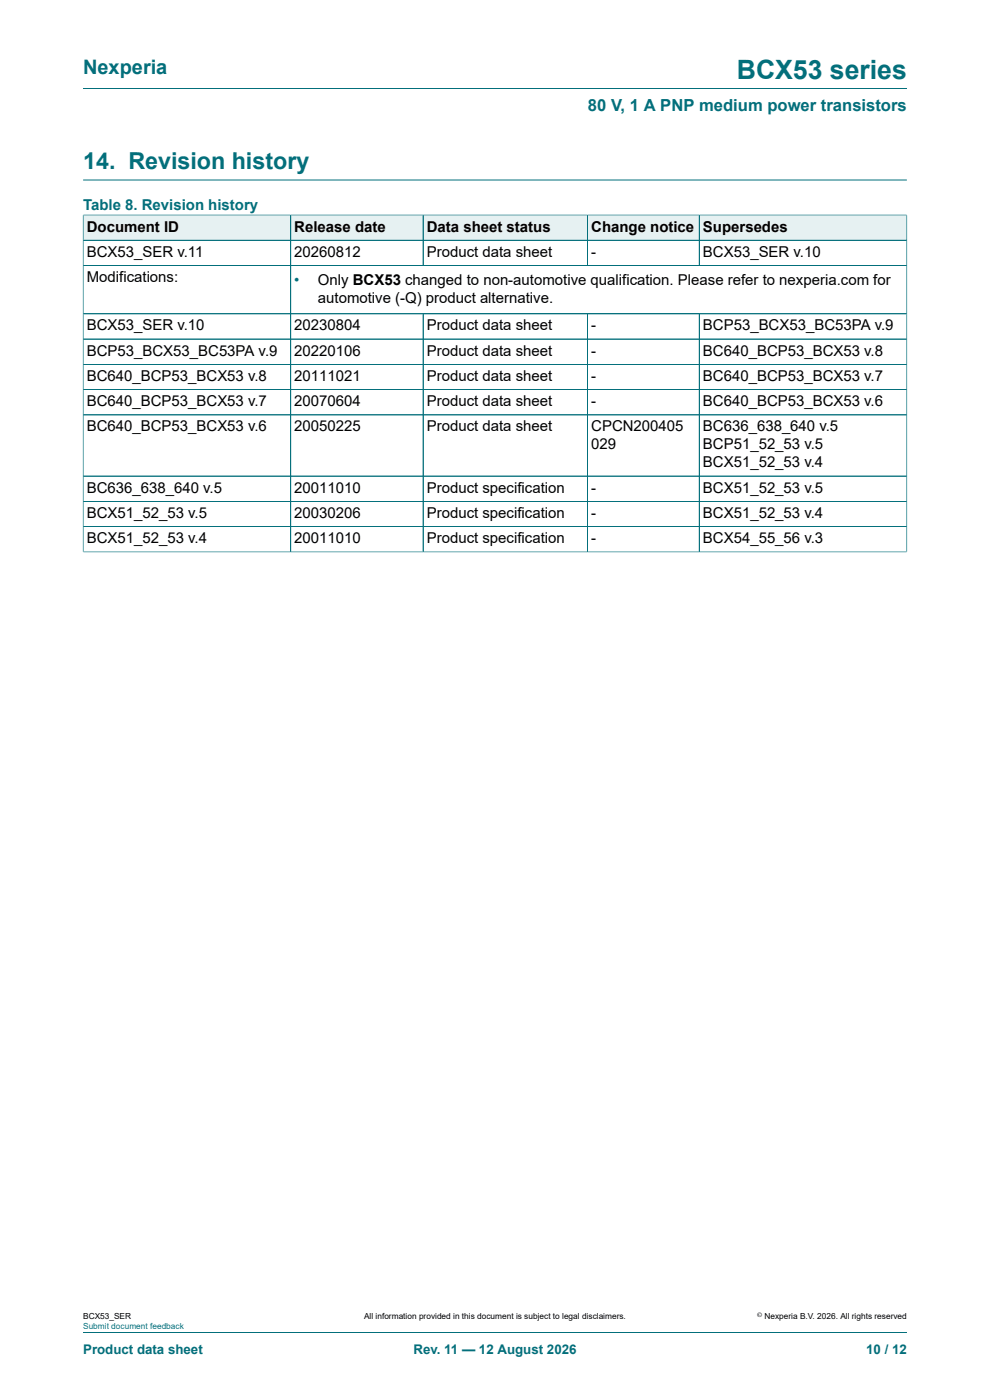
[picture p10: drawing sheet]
<svg xmlns="http://www.w3.org/2000/svg" width="210mm" height="297mm" viewBox="0 0 210 297" stroke-linecap="round" stroke-linejoin="round" font-family="sans-serif">
<defs><g id="words">
<text font-size="5.6" fill="#036f7b" x="156.3" y="16.8">BCX53 series</text>
<text font-size="4.9" fill="#036f7b" x="17.6" y="35.9">14. Revision history</text>
<text font-size="4.2" fill="#036f7b" x="17.6" y="15.6">Nexperia</text>
<text font-size="3.5" fill="#036f7b" x="124.7" y="23.7">80 V, 1 A PNP medium power transistors</text>
<g font-size="3.2" fill="#036f7b">
<text x="17.6" y="44.5">Table 8. Revision history</text>
<text x="62.4" y="60.4">•</text>
</g>
<g font-size="3.2">
<text x="18.4" y="49.1">Document ID</text>
<text x="62.4" y="49.1">Release date</text>
<text x="90.5" y="49.1">Data sheet status</text>
<text x="125.4" y="49.1">Change notice</text>
<text x="149.1" y="49.1">Supersedes</text>
<text x="18.4" y="54.5">BCX53_SER v.11</text>
<text x="18.4" y="59.8">Modifications:</text>
<text x="62.4" y="54.5">20260812</text>
<text x="90.5" y="54.5">Product data sheet</text>
<text x="125.4" y="54.5">-</text>
<text x="149.1" y="54.5">BCX53_SER v.10</text>
<text x="67.4" y="60.4">Only BCX53 changed to non-automotive qualification. Please refer to nexperia.com for</text>
<text x="67.4" y="64.2">automotive (-Q) product alternative.</text>
<text x="18.4" y="70.1">BCX53_SER v.10</text>
<text x="62.4" y="70.1">20230804</text>
<text x="90.5" y="70.1">Product data sheet</text>
<text x="125.4" y="70.1">-</text>
<text x="149.1" y="70.1">BCP53_BCX53_BC53PA v.9</text>
<text x="18.4" y="75.4">BCP53_BCX53_BC53PA v.9</text>
<text x="62.4" y="75.4">20220106</text>
<text x="90.5" y="75.4">Product data sheet</text>
<text x="125.4" y="75.4">-</text>
<text x="149.1" y="75.4">BC640_BCP53_BCX53 v.8</text>
<text x="18.4" y="80.8">BC640_BCP53_BCX53 v.8</text>
<text x="62.4" y="80.8">20111021</text>
<text x="90.5" y="80.8">Product data sheet</text>
<text x="125.4" y="80.8">-</text>
<text x="149.1" y="80.8">BC640_BCP53_BCX53 v.7</text>
<text x="18.4" y="86.2">BC640_BCP53_BCX53 v.7</text>
<text x="62.4" y="86.2">20070604</text>
<text x="90.5" y="86.2">Product data sheet</text>
<text x="125.4" y="86.2">-</text>
<text x="149.1" y="86.2">BC640_BCP53_BCX53 v.6</text>
<text x="18.4" y="91.5">BC640_BCP53_BCX53 v.6</text>
<text x="62.4" y="91.5">20050225</text>
<text x="90.5" y="91.5">Product data sheet</text>
<text x="125.4" y="91.5">CPCN200405</text>
<text x="125.4" y="95.3">029</text>
<text x="149.1" y="91.5">BC636_638_640 v.5</text>
<text x="149.1" y="95.3">BCP51_52_53 v.5</text>
<text x="149.1" y="99.1">BCX51_52_53 v.4</text>
<text x="18.4" y="104.5">BC636_638_640 v.5</text>
<text x="62.4" y="104.5">20011010</text>
<text x="90.5" y="104.5">Product specification</text>
<text x="125.4" y="104.5">-</text>
<text x="149.1" y="104.5">BCX51_52_53 v.5</text>
<text x="18.4" y="109.9">BCX51_52_53 v.5</text>
<text x="62.4" y="109.9">20030206</text>
<text x="90.5" y="109.9">Product specification</text>
<text x="125.4" y="109.9">-</text>
<text x="149.1" y="109.9">BCX51_52_53 v.4</text>
<text x="18.4" y="115.2">BCX51_52_53 v.4</text>
<text x="62.4" y="115.2">20011010</text>
<text x="90.5" y="115.2">Product specification</text>
<text x="125.4" y="115.2">-</text>
<text x="149.1" y="115.2">BCX54_55_56 v.3</text>
</g>
<g font-size="2.8" fill="#036f7b">
<text x="17.6" y="287.2">Product data sheet</text>
<text x="87.7" y="287.2">Rev. 11 — 12 August 2026</text>
<text x="183.7" y="287.2">10 / 12</text>
</g>
<g font-size="1.8">
<text x="17.6" y="279.9">BCX53_SER</text>
<text x="77.2" y="279.9">All information provided in this document is subject to legal disclaimers.</text>
<text x="162.2" y="279.9">Nexperia B.V. 2026. All rights reserved</text>
</g>
<text font-size="1.8" fill="#00f" x="17.6" y="282">Submit document feedback</text>
<text font-size="1.4" x="160.6" y="279.4">©</text>
</g></defs>
<path d="M17.6 18.8h174.8M17.6 38.2h174.8" fill="none" stroke="#036f7b" stroke-width=".21"/>
<path d="M17.7 45.7h43.9v5.2h-43.9z" fill="#e6f1f2"/>
<path d="M17.6 45.5v5.5h44.1v-5.4h-44.1" fill="none" stroke="#036f7b" stroke-width=".21"/>
<path d="M61.7 45.7h28v5.2h-28z" fill="#e6f1f2"/>
<path d="M61.7 45.6h28.1v5.4h-28.1z" fill="none" stroke="#036f7b" stroke-width=".21"/>
<path d="M89.8 45.7h34.8v5.2h-34.8z" fill="#e6f1f2"/>
<path d="M89.8 45.6h34.8v5.4h-34.8z" fill="none" stroke="#036f7b" stroke-width=".21"/>
<path d="M124.7 45.7h23.6v5.2h-23.6z" fill="#e6f1f2"/>
<path d="M124.6 45.6h23.7v5.4h-23.7z" fill="none" stroke="#036f7b" stroke-width=".21"/>
<path d="M148.4 45.7h43.9v5.2h-43.9z" fill="#e6f1f2"/>
<g fill="none" stroke="#036f7b" stroke-width=".21">
<path d="M17.6 51h174.8M17.6 56.3h174.8M17.6 45.7v71.5M17.7 45.6h174.7M61.7 45.7v71.4M89.8 45.7v10.6M124.6 45.7v10.6M148.3 45.6v10.7M192.4 45.5v71.7M17.6 66.6h174.8M17.6 71.9h174.8M17.6 77.3h174.8"/>
<path d="M89.8 66.6v50.5M124.6 66.6v50.5M148.3 66.6v50.5M17.6 88h174.8M192.4 82.7h-174.8M17.6 117.1h174.8M17.6 106.4h174.8M17.6 111.7h174.8M192.4 101h-174.8M17.6 282.6h174.8"/>
</g>
<use href="#words"/>
</svg>
